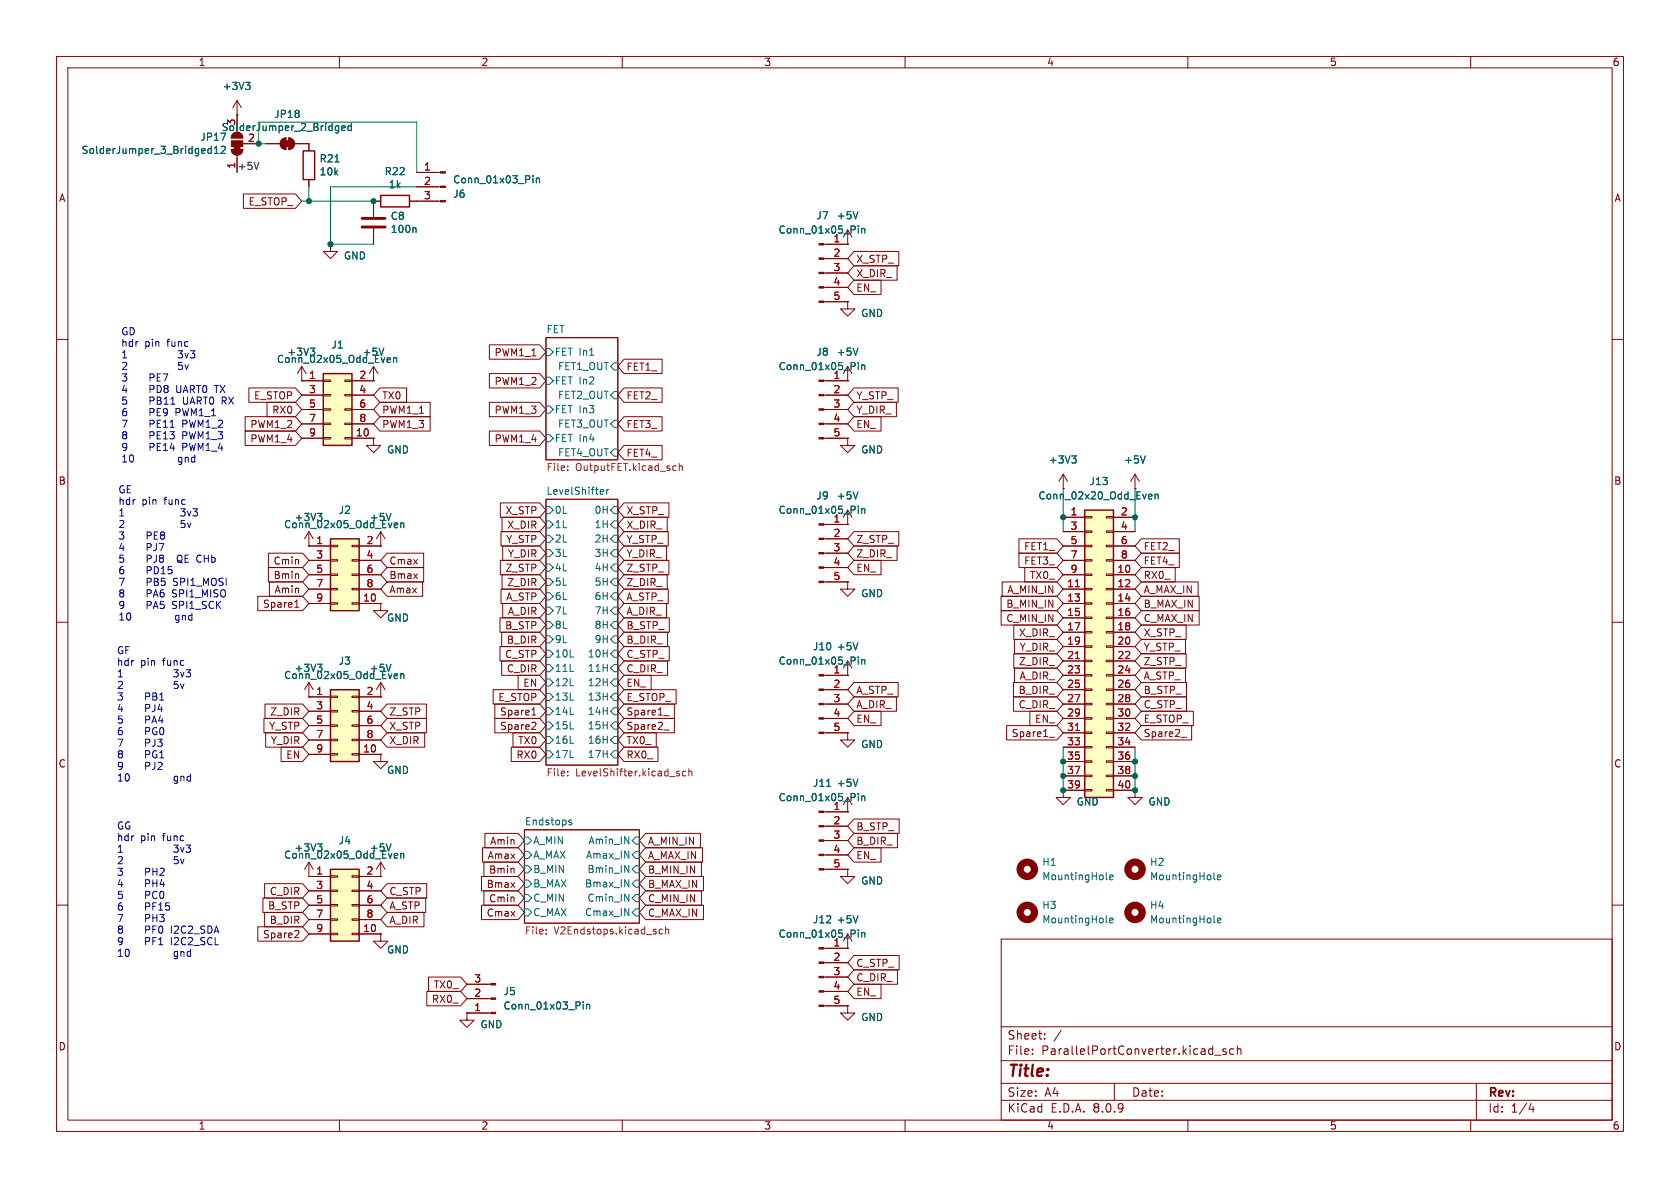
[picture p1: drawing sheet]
<svg xmlns="http://www.w3.org/2000/svg" width="297mm" height="210mm" viewBox="0 0 297 210" stroke-linecap="round" stroke-linejoin="round" font-family="sans-serif">
<defs><g id="words">
<text font-size="2.8" fill="#840000" x="178" y="190.9">Title:</text>
<g font-size="2.1" fill="#840000">
<text x="178" y="184">Sheet:</text>
<text x="178" y="186.7">File:</text>
<text x="184.1" y="186.7">ParallelPortConverter.kicad_sch</text>
<text x="178" y="196.9">KiCad</text>
<text x="178" y="194.1">Size:</text>
<text x="184.7" y="194.1">A4</text>
<text x="185.7" y="196.9">E.D.A.</text>
<text x="193.3" y="196.9">8.0.9</text>
<text x="200" y="194.1">Date:</text>
<text x="263" y="194.3">Rev:</text>
<text x="263" y="196.9">Id:</text>
<text x="267.1" y="196.9">1/4</text>
</g>
<g font-size="1.8" fill="#840000">
<text x="35" y="11.9">1</text>
<text x="85" y="11.9">2</text>
<text x="135" y="11.9">3</text>
<text x="185" y="11.9">4</text>
<text x="235" y="11.9">5</text>
<text x="285" y="11.9">6</text>
<text x="10.3" y="35.9">A</text>
<text x="285.3" y="35.9">A</text>
<text x="43.8" y="36.5">E_STOP_</text>
<text x="151.3" y="46.7">X_STP_</text>
<text x="151.3" y="51.8">EN_</text>
<text x="151.3" y="49.2">X_DIR_</text>
<text x="87.3" y="63.2">PWM1_1</text>
<text x="110.6" y="65.7">FET1_</text>
<text x="44.8" y="70.8">E_STOP</text>
<text x="67.5" y="70.8">TX0</text>
<text x="87.3" y="68.3">PWM1_2</text>
<text x="110.6" y="70.8">FET2_</text>
<text x="151.3" y="70.8">Y_STP_</text>
<text x="44.1" y="75.9">PWM1_2</text>
<text x="48" y="73.3">RX0</text>
<text x="67.5" y="73.3">PWM1_1</text>
<text x="67.5" y="75.9">PWM1_3</text>
<text x="87.3" y="73.3">PWM1_3</text>
<text x="110.6" y="75.9">FET3_</text>
<text x="151.3" y="75.9">EN_</text>
<text x="151.3" y="73.3">Y_DIR_</text>
<text x="44.1" y="78.4">PWM1_4</text>
<text x="87.3" y="78.4">PWM1_4</text>
<text x="110.6" y="81">FET4_</text>
<text x="10.3" y="85.9">B</text>
<text x="285.3" y="85.9">B</text>
<text x="89.3" y="91.1">X_STP</text>
<text x="89.6" y="93.7">X_DIR</text>
<text x="110.6" y="93.7">X_DIR_</text>
<text x="110.6" y="91.1">X_STP_</text>
<text x="48.3" y="100">Cmin</text>
<text x="68.7" y="100">Cmax</text>
<text x="89.3" y="101.3">Z_STP</text>
<text x="89.4" y="96.2">Y_STP</text>
<text x="89.7" y="98.7">Y_DIR</text>
<text x="110.6" y="101.3">Z_STP_</text>
<text x="110.6" y="96.2">Y_STP_</text>
<text x="110.6" y="98.7">Y_DIR_</text>
<text x="151.3" y="98.7">Z_DIR_</text>
<text x="151.3" y="101.3">EN_</text>
<text x="151.3" y="96.2">Z_STP_</text>
<text x="180.9" y="97.5">FET1_</text>
<text x="180.9" y="100">FET3_</text>
<text x="202.1" y="97.5">FET2_</text>
<text x="202.1" y="100">FET4_</text>
<text x="46.4" y="107.6">Spare1</text>
<text x="48.3" y="102.6">Bmin</text>
<text x="48.4" y="105.1">Amin</text>
<text x="68.7" y="102.6">Bmax</text>
<text x="68.7" y="105.1">Amax</text>
<text x="89.4" y="106.4">A_STP</text>
<text x="89.6" y="103.8">Z_DIR</text>
<text x="110.6" y="103.8">Z_DIR_</text>
<text x="110.6" y="106.4">A_STP_</text>
<text x="177.8" y="107.6">B_MIN_IN</text>
<text x="178" y="105.1">A_MIN_IN</text>
<text x="182" y="102.6">TX0_</text>
<text x="202.1" y="102.6">RX0_</text>
<text x="202.1" y="107.6">B_MAX_IN</text>
<text x="202.1" y="105.1">A_MAX_IN</text>
<text x="89.2" y="111.4">B_STP</text>
<text x="89.5" y="114">B_DIR</text>
<text x="89.7" y="108.9">A_DIR</text>
<text x="110.6" y="108.9">A_DIR_</text>
<text x="110.6" y="114">B_DIR_</text>
<text x="110.6" y="111.4">B_STP_</text>
<text x="177.8" y="110.2">C_MIN_IN</text>
<text x="180" y="112.7">X_DIR_</text>
<text x="202.1" y="112.7">X_STP_</text>
<text x="202.1" y="110.2">C_MAX_IN</text>
<text x="89.2" y="116.5">C_STP</text>
<text x="89.5" y="119.1">C_DIR</text>
<text x="110.6" y="119.1">C_DIR_</text>
<text x="110.6" y="116.5">C_STP_</text>
<text x="180" y="117.8">Z_DIR_</text>
<text x="180.2" y="115.3">Y_DIR_</text>
<text x="202.1" y="117.8">Z_STP_</text>
<text x="202.1" y="115.3">Y_STP_</text>
<text x="88" y="124.1">E_STOP</text>
<text x="92.4" y="121.6">EN</text>
<text x="110.6" y="124.1">E_STOP_</text>
<text x="110.6" y="121.6">EN_</text>
<text x="151.3" y="125.4">A_DIR_</text>
<text x="151.3" y="122.9">A_STP_</text>
<text x="180" y="125.4">C_DIR_</text>
<text x="180" y="122.9">B_DIR_</text>
<text x="180.2" y="120.3">A_DIR_</text>
<text x="202.1" y="125.4">C_STP_</text>
<text x="202.1" y="120.3">A_STP_</text>
<text x="202.1" y="122.9">B_STP_</text>
<text x="47.5" y="129.2">Y_STP</text>
<text x="47.7" y="126.7">Z_DIR</text>
<text x="47.8" y="131.8">Y_DIR</text>
<text x="68.7" y="129.2">X_STP</text>
<text x="68.7" y="131.8">X_DIR</text>
<text x="68.7" y="126.7">Z_STP</text>
<text x="88.3" y="129.2">Spare2</text>
<text x="88.3" y="126.7">Spare1</text>
<text x="91.5" y="131.8">TX0</text>
<text x="110.6" y="129.2">Spare2_</text>
<text x="110.6" y="126.7">Spare1_</text>
<text x="110.6" y="131.8">TX0_</text>
<text x="151.3" y="128">EN_</text>
<text x="178.8" y="130.5">Spare1_</text>
<text x="182.9" y="128">EN_</text>
<text x="202.1" y="130.5">Spare2_</text>
<text x="202.1" y="128">E_STOP_</text>
<text x="10.3" y="135.9">C</text>
<text x="50.5" y="134.3">EN</text>
<text x="91.2" y="134.3">RX0</text>
<text x="110.6" y="134.3">RX0_</text>
<text x="285.3" y="135.9">C</text>
<text x="86.5" y="149.5">Amin</text>
<text x="114.5" y="149.5">A_MIN_IN</text>
<text x="151.3" y="147">B_STP_</text>
<text x="151.3" y="149.5">B_DIR_</text>
<text x="86.1" y="152.1">Amax</text>
<text x="86.4" y="154.6">Bmin</text>
<text x="114.5" y="154.6">B_MIN_IN</text>
<text x="114.5" y="152.1">A_MAX_IN</text>
<text x="151.3" y="152.1">EN_</text>
<text x="47.3" y="161">B_STP</text>
<text x="47.6" y="158.4">C_DIR</text>
<text x="68.7" y="161">A_STP</text>
<text x="68.7" y="158.4">C_STP</text>
<text x="85.9" y="157.2">Bmax</text>
<text x="86.4" y="159.7">Cmin</text>
<text x="114.5" y="159.7">C_MIN_IN</text>
<text x="114.5" y="157.2">B_MAX_IN</text>
<text x="46.4" y="166.1">Spare2</text>
<text x="47.6" y="163.5">B_DIR</text>
<text x="68.7" y="163.5">A_DIR</text>
<text x="85.9" y="162.2">Cmax</text>
<text x="114.5" y="162.2">C_MAX_IN</text>
<text x="151.3" y="171.1">C_STP_</text>
<text x="151.3" y="173.7">C_DIR_</text>
<text x="76.3" y="177.5">RX0_</text>
<text x="76.6" y="174.9">TX0_</text>
<text x="151.3" y="176.2">EN_</text>
<text x="10.3" y="185.9">D</text>
<text x="285.3" y="185.9">D</text>
<text x="35" y="199.9">1</text>
<text x="85" y="199.9">2</text>
<text x="135" y="199.9">3</text>
<text x="185" y="199.9">4</text>
<text x="235" y="199.9">5</text>
<text x="285" y="199.9">6</text>
</g>
<g font-size="1.8" fill="#006464">
<text x="39.3" y="16.1">+3V3</text>
<text x="39.1" y="23.4">SolderJumper_2_Bridged</text>
<text x="41.7" y="22.3" transform="rotate(-90 41.7 22.3)">3</text>
<text x="48.4" y="21.1">JP18</text>
<text x="14.3" y="27.4">SolderJumper_3_Bridged12</text>
<text x="35.3" y="25.1">JP17</text>
<text x="56.4" y="28.9">R21</text>
<text x="56.4" y="31.2">10k</text>
<text x="67.9" y="31.2">R22</text>
<text x="68.6" y="33.5">1k</text>
<text x="80" y="35.2">J6</text>
<text x="80" y="32.6">Conn_01x03_Pin</text>
<text x="69" y="39.1">C8</text>
<text x="69" y="41.4">100n</text>
<text x="137.5" y="41.5">Conn_01x05_Pin</text>
<text x="144.2" y="39">J7</text>
<text x="147.8" y="39">+5V</text>
<text x="60.7" y="46.1">GND</text>
<text x="96.5" y="59">FET</text>
<text x="152.1" y="56.2">GND</text>
<text x="48.9" y="64.4">Conn_02x05_Odd_Even</text>
<text x="50.7" y="63.1">+3V3</text>
<text x="58.5" y="61.8">J1</text>
<text x="64" y="63.1">+5V</text>
<text x="98" y="63.1">FET In1</text>
<text x="98.5" y="65.6">FET1_OUT</text>
<text x="137.5" y="65.6">Conn_01x05_Pin</text>
<text x="144.2" y="63.1">J8</text>
<text x="147.8" y="63.1">+5V</text>
<text x="98" y="68.2">FET In2</text>
<text x="98.5" y="70.7">FET2_OUT</text>
<text x="98" y="73.3">FET In3</text>
<text x="98.5" y="75.8">FET3_OUT</text>
<text x="68.3" y="80.4">GND</text>
<text x="98" y="78.3">FET In4</text>
<text x="98.5" y="80.9">FET4_OUT</text>
<text x="152.1" y="80.4">GND</text>
<text x="185.3" y="82.1">+3V3</text>
<text x="198.6" y="82.1">+5V</text>
<text x="96.5" y="87.6">LevelShifter</text>
<text x="144.2" y="88.5">J9</text>
<text x="147.8" y="88.5">+5V</text>
<text x="183.5" y="88.5">Conn_02x20_Odd_Even</text>
<text x="192.5" y="86">J13</text>
<text x="50.1" y="93.6">Conn_02x05_Odd_Even</text>
<text x="52" y="92.3">+3V3</text>
<text x="59.8" y="91">J2</text>
<text x="65.3" y="92.3">+5V</text>
<text x="98" y="91">0L</text>
<text x="98" y="93.6">1L</text>
<text x="105" y="93.6">1H</text>
<text x="105" y="91">0H</text>
<text x="137.5" y="91">Conn_01x05_Pin</text>
<text x="98" y="98.7">3L</text>
<text x="98" y="96.1">2L</text>
<text x="98" y="101.2">4L</text>
<text x="105" y="98.7">3H</text>
<text x="105" y="96.1">2H</text>
<text x="105" y="101.2">4H</text>
<text x="98" y="106.3">6L</text>
<text x="98" y="103.7">5L</text>
<text x="105" y="106.3">6H</text>
<text x="105" y="103.7">5H</text>
<text x="152.1" y="105.8">GND</text>
<text x="68.3" y="110.1">GND</text>
<text x="98" y="108.8">7L</text>
<text x="98" y="111.4">8L</text>
<text x="98" y="113.9">9L</text>
<text x="105" y="108.8">7H</text>
<text x="105" y="113.9">9H</text>
<text x="105" y="111.4">8H</text>
<text x="52" y="119">+3V3</text>
<text x="59.8" y="117.7">J3</text>
<text x="65.3" y="119">+5V</text>
<text x="98" y="119">11L</text>
<text x="98" y="116.4">10L</text>
<text x="103.8" y="116.4">10H</text>
<text x="103.8" y="119">11H</text>
<text x="137.5" y="117.7">Conn_01x05_Pin</text>
<text x="143.6" y="115.2">J10</text>
<text x="147.8" y="115.2">+5V</text>
<text x="50.1" y="120.2">Conn_02x05_Odd_Even</text>
<text x="98" y="124.1">13L</text>
<text x="98" y="121.5">12L</text>
<text x="103.8" y="124.1">13H</text>
<text x="103.8" y="121.5">12H</text>
<text x="98" y="126.6">14L</text>
<text x="98" y="129.1">15L</text>
<text x="98" y="131.7">16L</text>
<text x="103.8" y="126.6">14H</text>
<text x="103.8" y="129.1">15H</text>
<text x="103.8" y="131.7">16H</text>
<text x="68.3" y="137">GND</text>
<text x="98" y="134.2">17L</text>
<text x="103.8" y="134.2">17H</text>
<text x="152.1" y="132.4">GND</text>
<text x="137.5" y="141.8">Conn_01x05_Pin</text>
<text x="143.6" y="139.3">J11</text>
<text x="147.8" y="139.3">+5V</text>
<text x="190.2" y="142.6">GND</text>
<text x="202.9" y="142.6">GND</text>
<text x="59.8" y="149.5">J4</text>
<text x="92.7" y="146">Endstops</text>
<text x="94.2" y="149.5">A_MIN</text>
<text x="103.9" y="149.5">Amin_IN</text>
<text x="50.1" y="152">Conn_02x05_Odd_Even</text>
<text x="52" y="150.7">+3V3</text>
<text x="65.3" y="150.7">+5V</text>
<text x="94.2" y="154.5">B_MIN</text>
<text x="94.2" y="152">A_MAX</text>
<text x="103.5" y="152">Amax_IN</text>
<text x="103.7" y="154.5">Bmin_IN</text>
<text x="184.2" y="153.3">H1</text>
<text x="184.2" y="155.8">MountingHole</text>
<text x="203.2" y="153.3">H2</text>
<text x="203.2" y="155.8">MountingHole</text>
<text x="94.2" y="157.1">B_MAX</text>
<text x="94.2" y="159.6">C_MIN</text>
<text x="103.3" y="157.1">Bmax_IN</text>
<text x="103.7" y="159.6">Cmin_IN</text>
<text x="152.1" y="156.6">GND</text>
<text x="184.2" y="160.9">H3</text>
<text x="203.2" y="160.9">H4</text>
<text x="94.2" y="162.2">C_MAX</text>
<text x="103.3" y="162.2">Cmax_IN</text>
<text x="137.5" y="166">Conn_01x05_Pin</text>
<text x="143.6" y="163.4">J12</text>
<text x="147.8" y="163.4">+5V</text>
<text x="184.2" y="163.4">MountingHole</text>
<text x="203.2" y="163.4">MountingHole</text>
<text x="68.3" y="168.8">GND</text>
<text x="88.9" y="176.1">J5</text>
<text x="88.9" y="178.7">Conn_01x03_Pin</text>
<text x="84.8" y="182">GND</text>
<text x="152.1" y="180.7">GND</text>
</g>
<g font-size="1.8" fill="#a90000">
<text x="41.7" y="29.9" transform="rotate(-90 41.7 29.9)">1</text>
<text x="43.7" y="25.1">2</text>
<text x="74.9" y="30.2">1</text>
<text x="74.9" y="32.8">2</text>
<text x="74.9" y="35.3">3</text>
<text x="147.2" y="42.9">1</text>
<text x="147.2" y="45.5">2</text>
<text x="147.2" y="48">3</text>
<text x="147.2" y="50.5">4</text>
<text x="147.2" y="53.1">5</text>
<text x="54.5" y="67.1">1</text>
<text x="54.5" y="69.6">3</text>
<text x="63.4" y="67.1">2</text>
<text x="63.4" y="69.6">4</text>
<text x="147.2" y="67.1">1</text>
<text x="147.2" y="69.6">2</text>
<text x="54.5" y="72.1">5</text>
<text x="54.5" y="74.7">7</text>
<text x="54.5" y="77.2">9</text>
<text x="62.8" y="77.2">10</text>
<text x="63.4" y="72.1">6</text>
<text x="63.4" y="74.7">8</text>
<text x="147.2" y="72.1">3</text>
<text x="147.2" y="74.7">4</text>
<text x="147.2" y="77.2">5</text>
<text x="147.2" y="92.5">1</text>
<text x="147.2" y="95">2</text>
<text x="189.2" y="91.2">1</text>
<text x="189.2" y="93.7">3</text>
<text x="198" y="91.2">2</text>
<text x="198" y="93.7">4</text>
<text x="55.8" y="96.3">1</text>
<text x="55.8" y="98.8">3</text>
<text x="55.8" y="101.3">5</text>
<text x="64.7" y="96.3">2</text>
<text x="64.7" y="98.8">4</text>
<text x="64.7" y="101.3">6</text>
<text x="147.2" y="97.5">3</text>
<text x="147.2" y="100.1">4</text>
<text x="189.2" y="96.3">5</text>
<text x="189.2" y="98.8">7</text>
<text x="189.2" y="101.3">9</text>
<text x="197.4" y="101.3">10</text>
<text x="198" y="96.3">6</text>
<text x="198" y="98.8">8</text>
<text x="55.8" y="103.9">7</text>
<text x="55.8" y="106.4">9</text>
<text x="64.1" y="106.4">10</text>
<text x="64.7" y="103.9">8</text>
<text x="147.2" y="102.6">5</text>
<text x="188.6" y="103.9">11</text>
<text x="188.6" y="106.4">13</text>
<text x="197.4" y="103.9">12</text>
<text x="197.4" y="106.4">14</text>
<text x="188.6" y="109">15</text>
<text x="188.6" y="111.5">17</text>
<text x="197.4" y="109">16</text>
<text x="197.4" y="111.5">18</text>
<text x="147.2" y="119.1">1</text>
<text x="188.6" y="114">19</text>
<text x="188.6" y="116.6">21</text>
<text x="188.6" y="119.1">23</text>
<text x="197.4" y="114">20</text>
<text x="197.4" y="116.6">22</text>
<text x="197.4" y="119.1">24</text>
<text x="55.8" y="122.9">1</text>
<text x="55.8" y="125.5">3</text>
<text x="64.7" y="122.9">2</text>
<text x="64.7" y="125.5">4</text>
<text x="147.2" y="121.7">2</text>
<text x="147.2" y="124.2">3</text>
<text x="188.6" y="121.7">25</text>
<text x="188.6" y="124.2">27</text>
<text x="197.4" y="121.7">26</text>
<text x="197.4" y="124.2">28</text>
<text x="55.8" y="128">5</text>
<text x="55.8" y="130.6">7</text>
<text x="64.7" y="128">6</text>
<text x="64.7" y="130.6">8</text>
<text x="147.2" y="126.7">4</text>
<text x="147.2" y="129.3">5</text>
<text x="188.6" y="126.7">29</text>
<text x="188.6" y="129.3">31</text>
<text x="188.6" y="131.8">33</text>
<text x="197.4" y="126.7">30</text>
<text x="197.4" y="129.3">32</text>
<text x="197.4" y="131.8">34</text>
<text x="55.8" y="133.1">9</text>
<text x="64.1" y="133.1">10</text>
<text x="188.6" y="134.4">35</text>
<text x="188.6" y="136.9">37</text>
<text x="197.4" y="134.4">36</text>
<text x="197.4" y="136.9">38</text>
<text x="147.2" y="143.3">1</text>
<text x="188.6" y="139.4">39</text>
<text x="197.4" y="139.4">40</text>
<text x="147.2" y="145.8">2</text>
<text x="147.2" y="148.3">3</text>
<text x="55.8" y="154.7">1</text>
<text x="64.7" y="154.7">2</text>
<text x="147.2" y="150.9">4</text>
<text x="147.2" y="153.4">5</text>
<text x="55.8" y="157.2">3</text>
<text x="55.8" y="159.8">5</text>
<text x="64.7" y="157.2">4</text>
<text x="64.7" y="159.8">6</text>
<text x="55.8" y="162.3">7</text>
<text x="55.8" y="164.8">9</text>
<text x="64.1" y="164.8">10</text>
<text x="64.7" y="162.3">8</text>
<text x="147.2" y="167.4">1</text>
<text x="83.7" y="173.7">3</text>
<text x="147.2" y="169.9">2</text>
<text x="147.2" y="172.5">3</text>
<text x="83.7" y="178.8">1</text>
<text x="83.7" y="176.3">2</text>
<text x="147.2" y="175">4</text>
<text x="147.2" y="177.5">5</text>
</g>
<text font-size="1.8" fill="#0f0f0f" x="41.9" y="30.1">+5V</text>
<g font-size="1.8" fill="#0000c2">
<text x="21.3" y="59.5">GD</text>
<text x="21.3" y="61.5">hdr</text>
<text x="21.3" y="63.6">1</text>
<text x="21.3" y="65.6">2</text>
<text x="25.6" y="61.5">pin</text>
<text x="29.7" y="61.5">func</text>
<text x="21.3" y="67.7">3</text>
<text x="21.3" y="69.7">4</text>
<text x="21.3" y="71.7">5</text>
<text x="23.7" y="67.7">PE7</text>
<text x="23.7" y="69.7">PD8</text>
<text x="23.7" y="71.7">PB11</text>
<text x="33.4" y="69.7">UART0</text>
<text x="34.6" y="71.7">UART0</text>
<text x="21.3" y="73.8">6</text>
<text x="21.3" y="75.8">7</text>
<text x="21.3" y="77.9">8</text>
<text x="23.7" y="73.8">PE9</text>
<text x="23.7" y="75.8">PE11</text>
<text x="23.7" y="77.9">PE13</text>
<text x="33.3" y="73.8">PWM1_1</text>
<text x="34.5" y="75.8">PWM1_2</text>
<text x="34.5" y="77.9">PWM1_3</text>
<text x="21.3" y="79.9">9</text>
<text x="21.3" y="82">10</text>
<text x="23.7" y="79.9">PE14</text>
<text x="34.5" y="79.9">PWM1_4</text>
<text x="20.8" y="87.4">GE</text>
<text x="20.8" y="89.5">hdr</text>
<text x="25.1" y="89.5">pin</text>
<text x="29.2" y="89.5">func</text>
<text x="20.8" y="91.5">1</text>
<text x="20.8" y="93.5">2</text>
<text x="20.8" y="95.6">3</text>
<text x="23.2" y="95.6">PE8</text>
<text x="34.2" y="91.5">3v3</text>
<text x="20.8" y="97.6">4</text>
<text x="20.8" y="99.7">5</text>
<text x="20.8" y="101.7">6</text>
<text x="23.2" y="97.6">PJ7</text>
<text x="23.2" y="99.7">PJ8</text>
<text x="23.2" y="101.7">PD15</text>
<text x="33.8" y="99.7">QE CHb</text>
<text x="20.8" y="103.8">7</text>
<text x="20.8" y="105.8">8</text>
<text x="20.8" y="107.9">9</text>
<text x="23.2" y="103.8">PB5</text>
<text x="23.2" y="105.8">PA6</text>
<text x="23.2" y="107.9">PA5</text>
<text x="32.7" y="105.8">SPI1_MISO</text>
<text x="32.7" y="107.9">SPI1_SCK</text>
<text x="32.9" y="103.8">SPI1_MOSI</text>
<text x="20.8" y="109.9">10</text>
<text x="20.6" y="115.9">GF</text>
<text x="20.6" y="117.9">hdr</text>
<text x="20.6" y="119.9">1</text>
<text x="24.8" y="117.9">pin</text>
<text x="28.9" y="117.9">func</text>
<text x="20.6" y="122">2</text>
<text x="20.6" y="124">3</text>
<text x="23" y="124">PB1</text>
<text x="20.6" y="126.1">4</text>
<text x="20.6" y="128.1">5</text>
<text x="20.6" y="130.2">6</text>
<text x="23" y="126.1">PJ4</text>
<text x="23" y="128.1">PA4</text>
<text x="23" y="130.2">PG0</text>
<text x="20.6" y="132.2">7</text>
<text x="20.6" y="134.3">8</text>
<text x="20.6" y="136.3">9</text>
<text x="23" y="132.2">PJ3</text>
<text x="23" y="134.3">PG1</text>
<text x="23" y="136.3">PJ2</text>
<text x="20.6" y="138.4">10</text>
<text x="20.6" y="146.8">GG</text>
<text x="20.6" y="148.9">hdr</text>
<text x="24.8" y="148.9">pin</text>
<text x="28.9" y="148.9">func</text>
<text x="20.6" y="150.9">1</text>
<text x="20.6" y="153">2</text>
<text x="20.6" y="155">3</text>
<text x="23" y="155">PH2</text>
<text x="20.6" y="157.1">4</text>
<text x="20.6" y="159.1">5</text>
<text x="20.6" y="161.2">6</text>
<text x="23" y="157.1">PH4</text>
<text x="23" y="159.1">PC0</text>
<text x="23" y="161.2">PF15</text>
<text x="20.6" y="163.2">7</text>
<text x="20.6" y="165.2">8</text>
<text x="20.6" y="167.3">9</text>
<text x="23" y="163.2">PH3</text>
<text x="23" y="165.2">PF0</text>
<text x="23" y="167.3">PF1</text>
<text x="32.5" y="165.2">I2C2_SDA</text>
<text x="32.5" y="167.3">I2C2_SCL</text>
<text x="20.6" y="169.3">10</text>
</g>
<g font-size="1.8" fill="#725600">
<text x="96.5" y="83.6">File:</text>
<text x="101.7" y="83.6">OutputFET.kicad_sch</text>
<text x="96.5" y="137.6">File:</text>
<text x="101.7" y="137.6">LevelShifter.kicad_sch</text>
<text x="92.7" y="165.5">File:</text>
<text x="97.9" y="165.5">V2Endstops.kicad_sch</text>
</g>
</g></defs>
<g fill="none" stroke="#840000" stroke-width=".18">
<path d="M10 10h277v190h-277zM12 12h273v186h-273zM60 10v2M110 10v2M160 10v2M210 10v2M260 10v2M54.6 25.4v1.3M54.6 31.8v1.2M96.5 59.7h12.7v21.6h-12.7zM10 60h2M53.3 67.3h.1"/>
<path d="M53.3 64.8l-.7 1.2M53.3 64.8v2.5M53.3 64.8l.8 1.2M66 77.5v1.2h1.3l-1.3 1.3-1.2-1.3h1.2M66 77.5h.1M285 60h2M54.6 96.5h.1M54.6 94v2.5M54.6 94l-.8 1.3M54.6 94l.8 1.3M67.3 96.5h.1M67.3 94l-.8 1.3"/>
<path d="M67.3 94v2.5M67.3 94l.8 1.3M96.5 88.3h12.7v47h-12.7zM188 86.4h.1M188 83.8l-.8 1.3M188 83.8v2.6M188 83.8l.7 1.3M200.7 86.4h.1M200.7 83.8l-.8 1.3M200.7 83.8v2.6M200.7 83.8l.7 1.3M10 110h2"/>
<path d="M67.3 106.7v1.3h1.3l-1.3 1.2-1.3-1.2h1.3M67.3 106.7h.1M145.6 119.4h4.3M149.9 119.4h.1M149.9 102.9v1.2h1.2l-1.2 1.3-1.3-1.3h1.3M149.9 102.9h.1M149.9 116.8v2.6M285 110h2M54.6 123.2h.1M54.6 120.7v2.5M54.6 120.7l-.8 1.2M54.6 120.7l.8 1.2"/>
<path d="M67.3 123.2h.1M67.3 120.7v2.5M67.3 120.7l-.8 1.2M67.3 120.7l.8 1.2M145.6 129.5h4.3M145.6 127h4.3M145.6 124.5h4.3M145.6 121.9h4.3M149.9 129.5v1.3h1.2l-1.2 1.3-1.3-1.3h1.3M149.9 129.5h.1M92.7 146.7h20.3v16.5h-20.3zM10 160h2"/>
<path d="M177 166h108v32h-108zM285 160h2M60 198v2M110 198v2M160 198v2M177 194.5h108M177 191.5h108M177 187.5h108M177 181.5h108M182.5 186.3v.1M182.5 185.5v.1M184.7 183.6v.1"/>
<path d="M184.7 182.8v.1M187.6 182.1l-1.3 2M197 191.5v3M210 198v2M214.7 186.5h1.2M216.7 185.5l-.3-.1-.2 .2v.2l.5 .2v.3h-.5M218.1 185.5l-.4-.1-.3 .3v.4l.1 .2h.6M218.7 185.5l.3-.1 .3 .1 .1 .9M218.7 184.9v1.5M260 198v2M261 191.5v6.5M270.7 195l-.4 1.1h.9"/>
<path d="M271 195.6v1"/>
</g>
<g fill="none" stroke="#006464" stroke-width=".18">
<path d="M59.2 28.6h.7M54.9 61.5h.7l-.4 .5M55.4 62l.2 .3v.3M96.5 71.8h.7l.6 .6-.6 .6h-.7zM96.5 76.8h.7l.6 .7-.6 .6h-.7zM96.5 61.6h.7l.6 .6-.6 .7h-.7zM96.5 66.7h.7l.6 .6-.6 .6h-.7zM107.9 64.8l.7-.7h.6v1.3h-.6zM107.9 69.9l.7-.7h.6v1.3h-.6zM108.6 79.4h.6v1.2h-.6l-.7-.6zM108.6 74.3h.6v1.3h-.6l-.7-.7zM56.1 90.7h.8l-.4 .5"/>
<path d="M56.7 91.2l.2 .3v.3M69.1 90.7l-.4 1.3M96.5 97.2h.7l.6 .6-.6 .6h-.7zM96.5 94.6h.7l.6 .7-.6 .6h-.7zM96.5 89.5h.7l.6 .7-.6 .6h-.7zM96.5 92.1h.7l.6 .6-.6 .6h-.7zM96.5 99.7h.7l.6 .6-.6 .7h-.7zM106.3 86.5l.4 .1v.2l-.6 .2M106.7 87.3l-.4 .1M107.3 86.5v.9M107.6 86.5l-.3 .3M107.9 92.7l.7-.6h.6v1.2h-.6z"/>
<path d="M108.6 97.2h.6v1.2h-.6l-.7-.6zM108.6 94.6h.6v1.3h-.6l-.7-.6zM108.6 89.5h.6v1.3h-.6l-.7-.6zM108.6 99.7h.6v1.3h-.6l-.7-.7zM189.5 80.6h.8l-.5 .5M190 81.1l.3 .2v.3l-.3 .3M202.5 80.6l-.4 1.3M56.1 117.4h.8l-.4 .5M56.7 117.9l.2 .2v.3M69.1 117.4l-.4 1.3M96.5 107.3h.7l.6 .7-.6 .6h-.7zM96.5 104.8h.7l.6 .6-.6 .6h-.7z"/>
<path d="M96.5 117.5h.7l.6 .6-.6 .6h-.7zM96.5 114.9h.7l.6 .7-.6 .6h-.7zM96.5 102.2h.7l.6 .7-.6 .6h-.7zM96.5 109.9h.7l.6 .6-.6 .6h-.7zM96.5 112.4h.7l.6 .6-.6 .7h-.7zM107.9 115.6l.7-.7h.6v1.3h-.6zM107.9 105.4l.7-.6h.6v1.2h-.6zM108.6 117.5h.6v1.2h-.6l-.7-.6zM108.6 107.3h.6v1.3h-.6l-.7-.6zM108.6 102.2h.6v1.3h-.6l-.7-.6zM108.6 112.4h.6v1.3h-.6l-.7-.7zM108.6 109.9h.6v1.2h-.6l-.7-.6z"/>
<path d="M151.7 113.6l-.4 1.3M151.7 116.1v.2M151.7 116.6v.8M152.3 116.6v.8M152.3 116.7l.2-.1h.3l.1 .8M96.5 122.6h.7l.6 .6-.6 .6h-.7zM96.5 120h.7l.6 .7-.6 .6h-.7zM96.5 125.1h.7l.6 .6-.6 .7h-.7zM96.5 127.6h.7l.6 .7-.6 .6h-.7zM96.5 132.7h.7l.6 .7-.6 .6h-.7zM96.5 130.2h.7l.6 .6-.6 .6h-.7zM107.9 123.2l.7-.6h.6v1.2h-.6z"/>
<path d="M107.9 133.4l.7-.7h.6v1.3h-.6zM108.6 120h.6v1.3h-.6l-.7-.6zM108.6 125.1h.6v1.3h-.6l-.7-.7zM108.6 127.6h.6v1.3h-.6l-.7-.6zM108.6 130.2h.6v1.2h-.6l-.7-.6zM92.7 153h.6l.7 .7-.7 .6h-.6zM92.7 150.5h.6l.7 .6-.7 .7h-.6zM92.7 148h.6l.7 .6-.7 .6h-.6zM92.7 155.6h.6l.7 .6-.7 .6h-.6zM92.7 158.1h.6l.7 .7-.7 .6h-.6zM100.6 145.3l.4 .1 .1 .2-.2 .2-.3-.1M100.6 145h.4"/>
<path d="M110.4 155.5l.8 1.3v-1.3M110.4 153l.8 1.2v-1.2M110.4 158.1l.8 1.2v-1.2M111.8 156.2l.6-.6h.6v1.2h-.6zM111.8 158.8l.6-.7h.6v1.3h-.6zM112.4 148h.6v1.2h-.6l-.6-.6zM112.4 150.5h.6v1.3h-.6l-.6-.7zM112.4 153h.6v1.3h-.6l-.6-.6zM214.6 155.3l.2 .2M215.2 155.1l.6-.1v-.3h-.4l-.2 .2 .1 .6h.5M92.7 160.7h.6l.7 .6-.7 .6h-.6zM112.4 160.7h.6v1.2h-.6l-.6-.6z"/>
<path d="M195.6 163l.2 .1M196.2 162.7l.6-.1-.1-.2-.3-.1-.2 .2v.6h.5"/>
</g>
<g fill="none" stroke="#725600" stroke-width=".18">
<path d="M100.4 83.1v.1M100.4 82.4v.1M119.2 82.3l.3 .1M119.5 83.1l-.3 .1M120.1 82.5l.2-.2 .3 .1v.8M120.1 81.9v1.3M100.4 136.4v.1M100.4 137v.2M119.8 136.7l.3 .1v.2l-.1 .2h-.3M119.8 136.3l.3 .1M121.2 136.4l-.3-.1-.3 .3 .2 .5h.4M121.8 136.4l.2-.1 .3 .1v.8"/>
<path d="M121.8 135.9v1.3M96.6 165v.1M96.6 164.3v.1M117.1 164.3h-.3l-.3 .2 .1 .5h.5M117.7 164.4l.1-.1h.3l.1 .8M117.7 163.8v1.3"/>
</g>
<g fill="none" stroke="#840000" stroke-width="1.3">
<circle cx="200.7" cy="153.7" r="1.27"/>
<circle cx="181.6" cy="161.3" r="1.27"/>
</g>
<g fill="#840000" stroke="#840000" stroke-width=".18">
<path d="M144.8 129.4h.8v.3h-.8z"/>
<path d="M144.8 126.9h.8v.2h-.8z"/>
<path d="M144.8 124.3h.8v.3h-.8z"/>
<path d="M144.8 121.8h.8v.2h-.8z"/>
<path d="M144.8 119.3h.8v.2h-.8z"/>
</g>
<path d="M53.6 26.7h2v5.1h-2z" fill="none" stroke="#840000" stroke-width=".25"/>
<path d="M58.4 121.9h5.1v12.7h-5.1z" fill="#ffffc2"/>
<g fill="none" stroke="#840000" stroke-width=".18">
<path d="M47 25.4h2.5M49.8 24.7l.7-.3v2a1.02 1.02 0 0 1-.9-.6 1.02 1.02 0 0 1 .2-1.1zM51.1 24.4a1.02 1.02 0 0 1 1 1 1.02 1.02 0 0 1-1 1zM52.1 25.4h2.5M66 35.6h1.3M72.4 35.6h1.3M54.6 123.2h3.8M54.6 133.4h3.8M54.6 125.7h3.8M54.6 128.3h3.8M54.6 130.8h3.8M58.4 133.2h1.3v.3h-1.3z"/>
<path d="M58.4 130.7h1.3v.2h-1.3zM58.4 128.1h1.3v.3h-1.3zM58.4 125.6h1.3v.3h-1.3zM58.4 123.1h1.3v.2h-1.3zM62.2 133.2h1.3v.3h-1.3zM62.2 130.7h1.3v.2h-1.3zM62.2 128.1h1.3v.3h-1.3zM62.2 125.6h1.3v.3h-1.3zM62.2 123.1h1.3v.2h-1.3zM63.5 123.2h3.8M63.5 133.4h3.8M63.5 125.7h3.8"/>
<path d="M63.5 128.3h3.8M63.5 130.8h3.8"/>
</g>
<path d="M67.3 34.5h5.1v2.1h-5.1zM58.4 121.9h5.1v12.7h-5.1z" fill="none" stroke="#840000" stroke-width=".25"/>
<path d="M59.5 22.2l.4 .1M59.9 22.2v1.1l-.3 .2M59.9 23l-.4 .1M60.4 22.7l.6-.2v-.2l-.4-.1-.2 .2 .1 .6h.5M62.1 22.3l-.4-.1-.2 .3 .1 .5h.5M62.1 21.8v1.3M69.9 119.1l.3 .1 .1 .2-.6 .1M70.2 119.9l-.3 .1M70.8 119.2l.2-.1 .3 .1 .1 .8M70.8 119.1v.9" fill="none" stroke="#006464" stroke-width=".18"/>
<g fill="#840000" stroke="#840000" stroke-width=".18">
<path d="M50.3 24.9h1v1h-1z"/>
<path d="M49.8 24.7l.7-.3v2a1.02 1.02 0 0 1-.9-.6 1.02 1.02 0 0 1 .2-1.1z"/>
<path d="M51.1 24.4a1.02 1.02 0 0 1 1 1 1.02 1.02 0 0 1-1 1z"/>
</g>
<path d="M58.4 95.3h5.1v12.7h-5.1z" fill="#ffffc2"/>
<g fill="none" stroke="#840000" stroke-width=".18">
<path d="M73.7 35.6h4.2M73.7 33h4.2M73.7 30.5h4.2M145.6 53.3h4.3M145.6 50.8h4.3M145.6 48.3h4.3M145.6 45.7h4.3M145.6 43.2h4.3M149.9 43.2h.1M149.9 53.3v1.3h1.2l-1.2 1.3-1.3-1.3h1.3M149.9 53.3h.1M149.9 40.6v2.6"/>
<path d="M145.6 77.5h4.3M145.6 74.9h4.3M145.6 72.4h4.3M145.6 69.9h4.3M145.6 67.3h4.3M149.9 77.5v1.2h1.2l-1.2 1.3-1.3-1.3h1.3M149.9 77.5h.1M149.9 67.3h.1M149.9 64.8v2.5M54.6 96.5h3.8M54.6 99.1h3.8M58.4 98.9h1.3v.3h-1.3z"/>
<path d="M58.4 96.4h1.3v.2h-1.3zM62.2 98.9h1.3v.3h-1.3zM62.2 96.4h1.3v.2h-1.3zM63.5 96.5h3.8M63.5 99.1h3.8M145.6 97.8h4.3M145.6 95.3h4.3M145.6 92.7h4.3M149.9 92.7h.1M149.9 90.2v2.5M54.6 106.7h3.8M54.6 101.6h3.8"/>
<path d="M54.6 104.1h3.8M58.4 106.6h1.3v.2h-1.3zM58.4 104h1.3v.3h-1.3zM58.4 101.5h1.3v.2h-1.3zM62.2 106.6h1.3v.2h-1.3zM62.2 104h1.3v.3h-1.3zM62.2 101.5h1.3v.2h-1.3zM63.5 106.7h3.8M63.5 101.6h3.8M63.5 104.1h3.8M145.6 102.9h4.3M145.6 100.3h4.3"/>
<path d="M188 139.7v1.3h1.2l-1.2 1.2-1.3-1.2h1.3M188 139.7h.1M145.6 153.7h4.3M145.6 151.1h4.3M145.6 148.6h4.3M145.6 146.1h4.3M145.6 143.5h4.3M149.9 153.7v1.2h1.2l-1.2 1.3-1.3-1.3h1.3M149.9 153.7h.1M149.9 143.5h.1M149.9 141v2.5"/>
</g>
<path d="M58.4 95.3h5.1v12.7h-5.1z" fill="none" stroke="#840000" stroke-width=".25"/>
<g fill="none" stroke="#006464" stroke-width=".18">
<path d="M94.2 31.1v.1M94.2 31.5v.8M94.8 31.5v.8M94.8 31.6l.2-.1h.3l.1 .8M151.7 37.4l-.4 1.3M151.7 39.9v.2M151.7 40.4v.8M152.3 40.4v.8M152.3 40.5l.2-.1h.3l.1 .8M151.7 61.5l-.4 1.3M151.7 64.1v.1M151.7 64.5v.8"/>
<path d="M152.3 64.5v.8M152.3 64.6l.2-.1 .3 .1 .1 .7M69.9 92.4l.3 .1 .1 .2-.6 .2M70.2 93.2l-.3 .1M70.8 92.6l.2-.2 .3 .1 .1 .8M70.8 92.4v.9M151.7 86.9l-.4 1.3M151.7 89.5v.1M151.7 89.9v.8M152.3 89.9v.8M152.3 90l.2-.1 .3 .1 .1 .7M146.1 139h.8"/>
<path d="M151.7 137.7l-.4 1.3M151.7 140.3v.1M151.7 140.7v.8M152.3 140.7v.8M152.3 140.8l.2-.1 .3 .1 .1 .7"/>
</g>
<g fill="#840000" stroke="#840000" stroke-width=".18">
<path d="M144.8 77.3h.8v.3h-.8z"/>
<path d="M144.8 74.8h.8v.3h-.8z"/>
<path d="M144.8 72.3h.8v.2h-.8z"/>
<path d="M144.8 69.7h.8v.3h-.8z"/>
<path d="M144.8 67.2h.8v.2h-.8z"/>
<path d="M144.8 102.7h.8v.3h-.8z"/>
<path d="M144.8 100.2h.8v.3h-.8z"/>
<path d="M144.8 97.7h.8v.2h-.8z"/>
<path d="M144.8 95.1h.8v.3h-.8z"/>
<path d="M144.8 92.6h.8v.2h-.8z"/>
<path d="M144.8 53.2h.8v.3h-.8z"/>
<path d="M144.8 50.7h.8v.2h-.8z"/>
<path d="M144.8 48.1h.8v.3h-.8z"/>
<path d="M144.8 45.6h.8v.2h-.8z"/>
<path d="M144.8 43.1h.8v.2h-.8z"/>
<path d="M77.9 35.4h.8v.3h-.8z"/>
<path d="M77.9 32.9h.8v.2h-.8z"/>
<path d="M77.9 30.4h.8v.2h-.8z"/>
<path d="M144.8 153.5h.8v.3h-.8z"/>
<path d="M144.8 151h.8v.3h-.8z"/>
<path d="M144.8 148.5h.8v.2h-.8z"/>
<path d="M144.8 145.9h.8v.3h-.8z"/>
<path d="M144.8 143.4h.8v.2h-.8z"/>
</g>
<path d="M191.8 90.2h5v50.8h-5z" fill="#ffffc2"/>
<g fill="none" stroke="#840000" stroke-width=".18">
<path d="M41.9 17.8l-.8 1.3M41.9 17.8v5.1M41.9 17.8l.8 1.3M40.9 26.4h2a1.02 1.02 0 0 1-1 1 1.02 1.02 0 0 1-1-1zM41.2 23.7a1.02 1.02 0 0 1 1.1-.3 1.02 1.02 0 0 1 .6 1h-2zM41.9 20.3h.1M41.9 27.4v3.1M42.9 25.4h2.8M66 35.6v2.8M58.4 43.2v1.3h1.3l-1.3 1.2-1.3-1.2h1.3M58.4 43.2h.1M66 40.4v2.8"/>
<path d="M188 91.4h3.8M188 94h3.8M188 96.5h3.8M188 99.1h3.8M191.8 98.9h1.2v.3h-1.2zM191.8 96.4h1.2v.2h-1.2zM191.8 93.9h1.2v.2h-1.2zM191.8 91.3h1.2v.3h-1.2zM195.6 98.9h1.2v.3h-1.2zM195.6 96.4h1.2v.2h-1.2zM195.6 93.9h1.2v.2h-1.2zM195.6 91.3h1.2v.3h-1.2z"/>
<path d="M196.8 91.4h3.9M196.8 94h3.9M196.8 96.5h3.9M196.8 99.1h3.9M188 101.6h3.8M188 104.1h3.8M188 106.7h3.8M188 109.2h3.8M188 111.8h3.8M188 114.3h3.8M188 116.8h3.8M188 119.4h3.8"/>
<path d="M191.8 119.3h1.2v.2h-1.2zM191.8 116.7h1.2v.3h-1.2zM191.8 114.2h1.2v.2h-1.2zM191.8 111.6h1.2v.3h-1.2zM191.8 109.1h1.2v.2h-1.2zM191.8 106.6h1.2v.2h-1.2zM191.8 104h1.2v.3h-1.2zM191.8 101.5h1.2v.2h-1.2zM195.6 119.3h1.2v.2h-1.2zM195.6 116.7h1.2v.3h-1.2zM195.6 114.2h1.2v.2h-1.2zM195.6 111.6h1.2v.3h-1.2z"/>
<path d="M195.6 109.1h1.2v.2h-1.2zM195.6 106.6h1.2v.2h-1.2zM195.6 104h1.2v.3h-1.2zM195.6 101.5h1.2v.2h-1.2zM196.8 101.6h3.9M196.8 104.1h3.9M196.8 106.7h3.9M196.8 109.2h3.9M196.8 111.8h3.9M196.8 114.3h3.9M196.8 116.8h3.9M196.8 119.4h3.9"/>
<path d="M67.3 133.4v1.2h1.3l-1.3 1.3-1.3-1.3h1.3M67.3 133.4h.1M188 121.9h3.8M188 124.5h3.8M188 127h3.8M188 129.5h3.8M188 132.1h3.8M188 134.6h3.8M188 137.2h3.8M188 139.7h3.8M191.8 139.6h1.2v.2h-1.2zM191.8 137h1.2v.3h-1.2z"/>
<path d="M191.8 134.5h1.2v.2h-1.2zM191.8 132h1.2v.2h-1.2zM191.8 129.4h1.2v.3h-1.2zM191.8 126.9h1.2v.2h-1.2zM191.8 124.3h1.2v.3h-1.2zM191.8 121.8h1.2v.2h-1.2zM195.6 139.6h1.2v.2h-1.2zM195.6 137h1.2v.3h-1.2zM195.6 134.5h1.2v.2h-1.2zM195.6 132h1.2v.2h-1.2zM195.6 129.4h1.2v.3h-1.2zM195.6 126.9h1.2v.2h-1.2z"/>
<path d="M195.6 124.3h1.2v.3h-1.2zM195.6 121.8h1.2v.2h-1.2zM196.8 121.9h3.9M196.8 124.5h3.9M196.8 127h3.9M196.8 129.5h3.9M196.8 132.1h3.9M196.8 134.6h3.9M196.8 137.2h3.9M196.8 139.7h3.9M200.7 139.7v1.3h1.2l-1.2 1.2-1.3-1.2h1.3M200.7 139.7h.1"/>
<path d="M54.6 154.9h.1M54.6 152.4l-.8 1.3M54.6 152.4v2.5M54.6 152.4l.8 1.3M67.3 154.9h.1M67.3 152.4l-.8 1.3M67.3 152.4v2.5M67.3 152.4l.8 1.3M67.3 165.1v1.3h1.3l-1.3 1.2-1.3-1.2h1.3M67.3 165.1h.1M82.5 179.1v1.2h1.3l-1.3 1.3-1.2-1.3h1.2M82.5 179.1h.1"/>
<path d="M82.5 174h4.3M82.5 176.5h4.3M82.5 179.1h4.3M145.6 177.8h4.3M145.6 175.3h4.3M145.6 172.7h4.3M145.6 170.2h4.3M145.6 167.6h4.3M149.9 177.8v1.3h1.2l-1.2 1.2-1.3-1.2h1.3M149.9 177.8h.1M149.9 167.6h.1M149.9 165.1v2.5"/>
</g>
<path d="M191.8 90.2h5v50.8h-5z" fill="none" stroke="#840000" stroke-width=".25"/>
<path d="M190.1 103.7h.7M190.1 116.4h.7M190.1 129.1h.7" fill="none" stroke="#a90000" stroke-width=".18"/>
<g fill="none" stroke="#006464" stroke-width=".18">
<path d="M43.4 14.5h.8l-.4 .5M44 15l.2 .3v.3l-.2 .2M36.9 27.1h.5M36.9 26.3h.5M37.4 25.9v1.2M37.9 27.1h.7M37.9 26.2l.4-.3v1.2M39.1 26l.5-.1 .2 .3-.8 .9h.8M73.4 40.2l.1 .2v.7M203.2 87.4h.4l.1 .3-.7 .1M203.6 88.1l-.4 .1M204.2 87.5l.2-.1h.3v.8"/>
<path d="M204.2 87.4v.8M56.1 149.2h.8l-.4 .5M56.7 149.7l.2 .2v.3M69.1 149.2l-.4 1.2M195.6 155.3l.2 .2M196.2 155.1l.6-.1-.1-.3h-.3l-.2 .2v.6h.5M103.1 177.1v.1M103.1 177.5v.9M103.7 177.5v.9M103.7 177.7l.2-.2 .3 .1 .1 .8M151.7 161.9l-.4 1.2M151.7 164.4v.1"/>
<path d="M151.7 164.8v.9M152.3 164.8v.9M152.3 165l.2-.2 .3 .1 .1 .8M214.6 163l.2 .1M215.2 162.7l.6-.1v-.2l-.4-.1-.2 .2 .1 .6h.5"/>
</g>
<g fill="#840000" stroke="#840000" stroke-width=".18">
<path d="M144.8 177.7h.8v.2h-.8z"/>
<path d="M144.8 175.1h.8v.3h-.8z"/>
<path d="M144.8 172.6h.8v.2h-.8z"/>
<path d="M144.8 170.1h.8v.2h-.8z"/>
<path d="M144.8 167.5h.8v.3h-.8z"/>
<path d="M86.8 173.9h.8v.2h-.8z"/>
<path d="M86.8 176.4h.8v.3h-.8z"/>
<path d="M86.8 178.9h.8v.3h-.8z"/>
<path d="M41.4 25.9h1v.5h-1z"/>
<path d="M40.9 26.4h2a1.02 1.02 0 0 1-1 1 1.02 1.02 0 0 1-1-1z"/>
<path d="M40.9 24.9h2v1h-2z"/>
<path d="M41.2 23.7a1.02 1.02 0 0 1 1.1-.3 1.02 1.02 0 0 1 .6 1h-2z"/>
</g>
<g fill="none" stroke="#840000" stroke-width="1.3">
<circle cx="181.6" cy="153.7" r="1.27"/>
<circle cx="200.7" cy="161.3" r="1.27"/>
</g>
<path d="M64 38.6h4.1M64 40.1h4.1" fill="none" stroke="#840000" stroke-width=".51"/>
<path d="M58.4 153.7h5.1v12.7h-5.1z" fill="#ffffc2"/>
<g fill="none" stroke="#840000" stroke-width=".18">
<path d="M54.6 154.9h3.8M54.6 157.5h3.8M58.4 159.9h1.3v.2h-1.3zM58.4 157.4h1.3v.2h-1.3zM58.4 154.8h1.3v.3h-1.3zM62.2 159.9h1.3v.2h-1.3zM62.2 157.4h1.3v.2h-1.3zM62.2 154.8h1.3v.3h-1.3zM63.5 154.9h3.8M63.5 157.5h3.8M54.6 165.1h3.8M54.6 160h3.8"/>
<path d="M54.6 162.6h3.8M58.4 165h1.3v.2h-1.3zM58.4 162.4h1.3v.3h-1.3zM62.2 165h1.3v.2h-1.3zM62.2 162.4h1.3v.3h-1.3zM63.5 165.1h3.8M63.5 160h3.8M63.5 162.6h3.8"/>
</g>
<path d="M58.4 153.7h5.1v12.7h-5.1z" fill="none" stroke="#840000" stroke-width=".25"/>
<path d="M69.9 150.9h.3l.1 .3-.6 .1M70.2 151.6l-.3 .1M70.8 151l.2-.1h.3l.1 .8M70.8 150.9v.8" fill="none" stroke="#006464" stroke-width=".18"/>
<path d="M57.1 66h5.1v12.7h-5.1z" fill="#ffffc2"/>
<g fill="none" stroke="#840000" stroke-width=".18">
<path d="M41.9 20.3h.1M41.9 20.3v2.6M41.9 27.9v2.6M43 34.3h9.2l1.1 1.3-1.1 1.2h-9.2zM43.2 25.4h2.5M47 25.4h2.5M52.1 25.4h2.5v1.3M54.6 31.8v1.2M67.3 35.6h-1.3v2.8M72.4 35.6h5.1M73.7 30.5h3.8M73.7 33h3.8"/>
<path d="M58.4 43.2h.1M66 40.4v2.8M146 43.2h3.9M146 45.7h3.9M146 48.3h3.9M146 50.8h3.9M146 53.3h3.9M149.9 53.3h.1M149.9 43.2h.1M151 49.5h4.8v2.6h-4.8l-1.1-1.3zM151 44.4h7.9v2.6h-7.9l-1.1-1.3zM151 47h7.6v2.5h-7.6l-1.1-1.2z"/>
<path d="M43.3 76.2h8.9l1.1 1.3-1.1 1.2h-8.9zM43.3 73.7h8.9l1.1 1.2-1.1 1.3h-8.9zM44 68.6h8.2l1.1 1.3-1.1 1.2h-8.2zM47.2 71.1h5l1.1 1.3-1.1 1.3h-5zM53.3 67.3h.1M53.3 67.3h3.8M53.3 77.5h3.8M53.3 69.9h3.8M53.3 72.4h3.8M53.3 74.9h3.8M57.1 77.3h1.3v.3h-1.3zM57.1 74.8h1.3v.3h-1.3z"/>
<path d="M57.1 72.3h1.3v.2h-1.3zM57.1 69.7h1.3v.3h-1.3zM57.1 67.2h1.3v.2h-1.3zM61 77.3h1.2v.3h-1.2zM61 74.8h1.2v.3h-1.2zM61 72.3h1.2v.2h-1.2zM61 69.7h1.2v.3h-1.2zM61 67.2h1.2v.2h-1.2zM62.2 67.3h3.8M62.2 77.5h3.8M62.2 69.9h3.8M62.2 72.4h3.8"/>
<path d="M62.2 74.9h3.8M66 67.3h.1M66 77.5h.1M66 64.8l-.7 1.2M66 64.8v2.5M66 64.8l.8 1.2M67.2 71.1h8.8v2.6h-8.8l-1.2-1.3zM67.2 73.7h8.8v2.5h-8.8l-1.2-1.3zM67.2 68.6h4.7v2.5h-4.7l-1.2-1.2zM86.5 61h8.9l1.1 1.2-1.1 1.3h-8.9zM86.5 76.2h8.9l1.1 1.3-1.1 1.2h-8.9zM86.5 71.1h8.9l1.1 1.3-1.1 1.3h-8.9z"/>
<path d="M86.5 66h8.9l1.1 1.3-1.1 1.3h-8.9zM110.3 68.6h6.7v2.5h-6.7l-1.1-1.2zM110.3 63.5h6.7v2.5h-6.7l-1.1-1.2zM110.3 73.7h6.7v2.5h-6.7l-1.1-1.3zM110.3 78.7h6.7v2.6h-6.7l-1.1-1.3zM146 67.3h3.9M146 77.5h3.9M146 69.9h3.9M146 72.4h3.9M146 74.9h3.9M149.9 67.3h.1M149.9 77.5h.1"/>
<path d="M151 68.6h7.8v2.5h-7.8l-1.1-1.2zM151 73.7h4.8v2.5h-4.8l-1.1-1.3zM151 71.1h7.5v2.6h-7.5l-1.1-1.3zM47.4 97.8h6.1l1.1 1.3-1.1 1.2h-6.1zM54.6 96.5h.1M54.6 96.5h3.8M54.6 99.1h3.8M63.5 96.5h3.8M63.5 99.1h3.8M67.3 96.5h.1M68.4 97.8h6.5v2.5h-6.5l-1.1-1.2zM88.5 99.1h6.9l1.1 1.2-1.1 1.3h-6.9z"/>
<path d="M88.5 88.9h6.9l1.1 1.3-1.1 1.2h-6.9zM88.6 94h6.8l1.1 1.3-1.1 1.2h-6.8zM88.8 91.4h6.6l1.1 1.3-1.1 1.3h-6.6zM88.9 96.5h6.5l1.1 1.3-1.1 1.3h-6.5zM110.3 99.1h8v2.5h-8l-1.1-1.3zM110.3 94h7.8v2.5h-7.8l-1.1-1.2zM110.3 96.5h7.5v2.6h-7.5l-1.1-1.3zM110.3 91.4h7.7v2.6h-7.7l-1.1-1.3zM110.3 88.9h8v2.5h-8l-1.1-1.2zM146 92.7h3.9M146 95.3h3.9M146 97.8h3.9"/>
<path d="M149.9 92.7h.1M151 96.5h7.6v2.6h-7.6l-1.1-1.3zM151 99.1h4.8v2.5h-4.8l-1.1-1.3zM151 94h7.9v2.5h-7.9l-1.1-1.2zM180.1 95.2h6.7l1.2 1.3-1.2 1.3h-6.7zM180.1 97.8h6.7l1.2 1.3-1.2 1.2h-6.7zM188 86.4h.1M188 96.5h3.8M188 99.1h3.8M188 91.4h3.8M188 94h3.8M196.8 96.5h3.9"/>
<path d="M196.8 99.1h3.9M196.8 91.4h3.9M196.8 94h3.9M200.7 86.4h.1M201.8 95.2h6.7v2.6h-6.7l-1.1-1.3zM201.8 97.8h6.7v2.5h-6.7l-1.1-1.2zM45.6 105.4h7.9l1.1 1.3-1.1 1.3h-7.9zM47.4 100.3h6.1l1.1 1.3-1.1 1.3h-6.1zM47.6 102.9h5.9l1.1 1.2-1.1 1.3h-5.9zM52.1 107.4h.7M52.4 106.3l.1-.2v1.3M54.6 106.7h3.8"/>
<path d="M54.6 101.6h3.8M54.6 104.1h3.8M63.5 106.7h3.8M63.5 101.6h3.8M63.5 104.1h3.8M67.3 106.7h.1M68.4 100.3h6.5v2.6h-6.5l-1.1-1.3zM68.4 102.9h6.3v2.5h-6.3l-1.1-1.3zM88.4 109.2h7l1.1 1.3-1.1 1.3h-7zM88.4 114.3h7l1.1 1.3-1.1 1.2h-7zM88.6 104.1h6.8l1.1 1.3-1.1 1.3h-6.8zM88.7 111.8h6.7l1.1 1.2-1.1 1.3h-6.7z"/>
<path d="M88.7 116.8h6.7l1.1 1.3-1.1 1.3h-6.7zM88.8 101.6h6.6l1.1 1.3-1.1 1.2h-6.6zM88.9 106.7h6.5l1.1 1.3-1.1 1.2h-6.5zM91.6 119.4h3.8l1.1 1.3-1.1 1.2h-3.8zM110.3 116.8h7.7v2.6h-7.7l-1.1-1.3zM110.3 114.3h8v2.5h-8l-1.1-1.2zM110.3 101.6h7.7v2.5h-7.7l-1.1-1.2zM110.3 104.1h7.8v2.6h-7.8l-1.1-1.3zM110.3 106.7h7.5v2.5h-7.5l-1.1-1.2zM110.3 111.8h7.7v2.5h-7.7l-1.1-1.3zM110.3 109.2h8v2.6h-8l-1.1-1.3zM110.3 119.4h4.8v2.5h-4.8l-1.1-1.2z"/>
<path d="M146 119.4h3.9M146 100.3h3.9M146 102.9h3.9M149.9 119.4h.1M149.9 102.9h.1M177 107.9h9.8l1.2 1.3-1.2 1.3h-9.8zM177 105.4h9.8l1.2 1.3-1.2 1.3h-9.8zM177.2 102.9h9.6l1.2 1.2-1.2 1.3h-9.6zM179.2 115.6h7.6l1.2 1.2-1.2 1.3h-7.6zM179.2 110.5h7.6l1.2 1.3-1.2 1.2h-7.6zM179.3 118.1h7.5l1.2 1.3-1.2 1.3h-7.5zM179.3 113h7.5l1.2 1.3-1.2 1.3h-7.5z"/>
<path d="M181.2 100.3h5.6l1.2 1.3-1.2 1.3h-5.6zM188 106.7h3.8M188 101.6h3.8M188 104.1h3.8M188 109.2h3.8M188 111.8h3.8M188 114.3h3.8M188 116.8h3.8M188 119.4h3.8M196.8 106.7h3.9M196.8 101.6h3.9M196.8 104.1h3.9"/>
<path d="M196.8 109.2h3.9M196.8 111.8h3.9M196.8 114.3h3.9M196.8 116.8h3.9M196.8 119.4h3.9M201.8 100.3h6v2.6h-6l-1.1-1.3zM201.8 105.4h10.2v2.6h-10.2l-1.1-1.3zM201.8 115.6h7.9v2.5h-7.9l-1.1-1.3zM201.8 118.1h7.8v2.6h-7.8l-1.1-1.3zM201.8 113h7.8v2.6h-7.8l-1.1-1.3zM201.8 110.5h7.9v2.5h-7.9l-1.1-1.2zM201.8 107.9h10.2v2.6h-10.2l-1.1-1.3z"/>
<path d="M201.8 102.9h10v2.5h-10l-1.1-1.3zM46.7 127h6.8l1.1 1.3-1.1 1.2h-6.8zM46.8 124.5h6.7l1.1 1.2-1.1 1.3h-6.7zM47 129.5h6.5l1.1 1.3-1.1 1.3h-6.5zM49.7 132.1h3.8l1.1 1.3-1.1 1.2h-3.8zM54.6 123.2h.1M54.6 123.2h3.8M54.6 133.4h3.8M54.6 125.7h3.8M54.6 128.3h3.8M54.6 130.8h3.8M63.5 123.2h3.8"/>
<path d="M63.5 133.4h3.8M63.5 125.7h3.8M63.5 128.3h3.8M63.5 130.8h3.8M67.3 123.2h.1M67.3 133.4h.1M68.4 127h7v2.5h-7l-1.1-1.2zM68.4 129.5h6.7v2.6h-6.7l-1.1-1.3zM68.4 124.5h7v2.5h-7l-1.1-1.3zM87.2 121.9h8.2l1.1 1.3-1.1 1.3h-8.2zM87.5 127h7.9l1.1 1.3-1.1 1.2h-7.9zM87.5 124.5h7.9l1.1 1.2-1.1 1.3h-7.9z"/>
<path d="M90.4 132.1h5l1.1 1.3-1.1 1.2h-5zM90.7 129.5h4.7l1.1 1.3-1.1 1.3h-4.7zM94 126.4h.7M94.3 125.3l.1-.2v1.3M94.5 127.7l.2 .2v.3l-.7 .7h.7M110.3 127h8.9v2.5h-8.9l-1.1-1.2zM110.3 124.5h8.9v2.5h-8.9l-1.1-1.3zM110.3 121.9h9.2v2.6h-9.2l-1.1-1.3zM110.3 132.1h6v2.5h-6l-1.1-1.2zM110.3 129.5h5.7v2.6h-5.7l-1.1-1.3zM117.3 129.1h1M117.3 126.5h1"/>
<path d="M146 121.9h3.9M146 124.5h3.9M146 127h3.9M146 129.5h3.9M149.9 129.5h.1M151 123.2h7.5v2.5h-7.5l-1.1-1.2zM151 125.7h4.8v2.6h-4.8l-1.1-1.3zM151 120.6h7.8v2.6h-7.8l-1.1-1.3zM178 128.3h8.8l1.2 1.2-1.2 1.3h-8.8zM179.2 123.2h7.6l1.2 1.3-1.2 1.2h-7.6zM179.2 120.6h7.6l1.2 1.3-1.2 1.3h-7.6zM182.1 125.7h4.7l1.2 1.3-1.2 1.3h-4.7z"/>
<path d="M185.5 130.3h.9M188 139.7h.1M188 121.9h3.8M188 124.5h3.8M188 127h3.8M188 129.5h3.8M188 132.1h3.8M188 134.6h3.8M188 137.2h3.8M188 139.7h3.8M196.8 121.9h3.9M196.8 124.5h3.9"/>
<path d="M196.8 127h3.9M196.8 129.5h3.9M196.8 132.1h3.9M196.8 134.6h3.9M196.8 137.2h3.9M196.8 139.7h3.9M200.7 139.7h.1M201.8 123.2h8v2.5h-8l-1.1-1.2zM201.8 128.3h8.9v2.5h-8.9l-1.1-1.3zM201.8 125.7h9.2v2.6h-9.2l-1.1-1.3zM201.8 120.6h8v2.6h-8l-1.1-1.3zM208.8 130.3h.9"/>
<path d="M46.5 158.7h7l1.1 1.3-1.1 1.3h-7zM46.8 156.2h6.7l1.1 1.3-1.1 1.3h-6.7zM54.6 154.9h.1M54.6 154.9h3.8M54.6 157.5h3.8M63.5 154.9h3.8M63.5 157.5h3.8M67.3 154.9h.1M68.4 158.7h6.9v2.6h-6.9l-1.1-1.3zM68.4 156.2h7v2.6h-7l-1.1-1.3zM85.1 154.9h6.5l1.1 1.3-1.1 1.3h-6.5zM85.3 149.9h6.3l1.1 1.2-1.1 1.3h-6.3z"/>
<path d="M85.5 152.4h6.1l1.1 1.3-1.1 1.2h-6.1zM85.5 157.5h6.1l1.1 1.3-1.1 1.2h-6.1zM85.7 147.3h5.9l1.1 1.3-1.1 1.3h-5.9zM114.1 157.5h9.9v2.5h-9.9l-1.1-1.2zM114.1 152.4h9.9v2.5h-9.9l-1.1-1.2zM114.1 149.9h10.1v2.5h-10.1l-1.1-1.3zM114.1 147.3h9.7v2.6h-9.7l-1.1-1.3zM114.1 154.9h10.3v2.6h-10.3l-1.1-1.3zM146 143.5h3.9M146 146.1h3.9M146 148.6h3.9M146 151.1h3.9"/>
<path d="M146 153.7h3.9M149.9 153.7h.1M149.9 143.5h.1M151 144.8h8v2.5h-8l-1.1-1.2zM151 147.3h7.7v2.6h-7.7l-1.1-1.3zM151 149.9h4.8v2.5h-4.8l-1.1-1.3zM45.6 163.8h7.9l1.1 1.3-1.1 1.3h-7.9zM46.8 161.3h6.7l1.1 1.3-1.1 1.2h-6.7zM52.6 164.5l.2 .2v.3l-.7 .8h.7M54.6 165.1h3.8M54.6 160h3.8M54.6 162.6h3.8"/>
<path d="M63.5 165.1h3.8M63.5 160h3.8M63.5 162.6h3.8M67.3 165.1h.1M68.4 161.3h6.6v2.5h-6.6l-1.1-1.2zM75.4 175.3h6l1.1 1.2-1.1 1.3h-6zM75.8 172.7h5.6l1.1 1.3-1.1 1.3h-5.6zM82.5 179.1h.1M82.5 179.1h3.9M82.5 176.5h3.9M82.5 174h3.9M85.1 160h6.5l1.1 1.3-1.1 1.3h-6.5z"/>
<path d="M114.1 160h10.3v2.6h-10.3l-1.1-1.3zM146 167.6h3.9M146 170.2h3.9M146 172.7h3.9M146 175.3h3.9M146 177.8h3.9M149.9 177.8h.1M149.9 167.6h.1M151 174h4.8v2.5h-4.8l-1.1-1.2zM151 168.9h8v2.6h-8l-1.1-1.3zM151 171.4h7.7v2.6h-7.7l-1.1-1.3z"/>
</g>
<path d="M57.1 66h5.1v12.7h-5.1z" fill="none" stroke="#840000" stroke-width=".25"/>
<g fill="none" stroke="#006464" stroke-width=".18">
<path d="M43.4 14.5h.8l-.4 .5M44 15l.2 .3v.3l-.2 .2M36.9 27.1h.5M36.9 26.3h.5M37.4 25.9v1.2M37.9 27.1h.7M37.9 26.2l.4-.3v1.2M39.1 26l.5-.1 .2 .3-.8 .9h.8M59.2 28.6h.7M59.5 22.2l.4 .1M59.9 22.2v1.1l-.3 .2M59.9 23l-.4 .1"/>
<path d="M60.4 22.7l.6-.2v-.2l-.4-.1-.2 .2 .1 .6h.5M62.1 22.3l-.4-.1-.2 .3 .1 .5h.5M62.1 21.8v1.3M94.2 31.1v.1M94.2 31.5v.8M94.8 31.5v.8M94.8 31.6l.2-.1h.3l.1 .8M151.7 37.4l-.4 1.3M151.7 39.9v.2M73.4 40.2l.1 .2v.7M151.7 40.4v.8M152.3 40.4v.8"/>
<path d="M152.3 40.5l.2-.1h.3l.1 .8M54.9 61.5h.7l-.4 .5M55.4 62l.2 .3v.3M67.9 61.5l-.5 1.3M68.6 63.2l.4 .1v.2l-.6 .2M69 64l-.4 .1M69.6 63.4l.2-.2 .3 .1v.8M69.6 63.2v.9M151.7 61.5l-.4 1.3M151.7 64.1v.1M151.7 64.5v.8M152.3 64.5v.8"/>
<path d="M152.3 64.6l.2-.1 .3 .1 .1 .7M56.1 90.7h.8l-.4 .5M56.7 91.2l.2 .3v.3M69.1 90.7l-.4 1.3M69.9 92.4l.3 .1 .1 .2-.6 .2M70.2 93.2l-.3 .1M70.8 92.6l.2-.2 .3 .1 .1 .8M70.8 92.4v.9M151.7 86.9l-.4 1.3M151.7 89.5v.1M151.7 89.9v.8M152.3 89.9v.8"/>
<path d="M152.3 90l.2-.1 .3 .1 .1 .7M189.5 80.6h.8l-.5 .5M190 81.1l.3 .2v.3l-.3 .3M202.5 80.6l-.4 1.3M203.2 87.4h.4l.1 .3-.7 .1M203.6 88.1l-.4 .1M204.2 87.5l.2-.1h.3v.8M204.2 87.4v.8M56.1 117.4h.8l-.4 .5M56.7 117.9l.2 .2v.3M69.1 117.4l-.4 1.3M69.9 119.1l.3 .1 .1 .2-.6 .1"/>
<path d="M70.2 119.9l-.3 .1M70.8 119.1v.9M70.8 119.2l.2-.1 .3 .1 .1 .8M151.7 113.6l-.4 1.3M151.7 116.1v.2M151.7 116.6v.8M152.3 116.6v.8M152.3 116.7l.2-.1h.3l.1 .8M146.1 139h.8M151.7 137.7l-.4 1.3M56.1 149.2h.8l-.4 .5M56.7 149.7l.2 .2v.3"/>
<path d="M69.1 149.2l-.4 1.2M69.9 150.9h.3l.1 .3-.6 .1M70.2 151.6l-.3 .1M70.8 150.9v.8M70.8 151l.2-.1h.3l.1 .8M151.7 140.3v.1M151.7 140.7v.8M152.3 140.7v.8M152.3 140.8l.2-.1 .3 .1 .1 .7M103.1 177.1v.1M103.1 177.5v.9M103.7 177.5v.9"/>
<path d="M103.7 177.7l.2-.2 .3 .1 .1 .8M151.7 161.9l-.4 1.2M151.7 164.4v.1M151.7 164.8v.9M152.3 164.8v.9M152.3 165l.2-.2 .3 .1 .1 .8"/>
</g>
<path d="M45.8 28.7l-.5 1.3" fill="none" stroke="#0f0f0f" stroke-width=".18"/>
<g fill="none" stroke="#0000c2" stroke-width=".18">
<path d="M27.8 66.7h.4M27.8 68.1a.64 .64 0 0 1 .7 .7 .64 .64 0 0 1-.7 .6zM27.8 72.8h.4M27.8 75.5h.6M27.8 74.3h.6M28.2 70.2l.3 .2-.3 .4 .3 .2v.3l-.2 .2M28.4 66.1h-.6v1.3h.6M28.4 72.2h-.6v1.3h.6M28.8 66.1h.9l-.6 1.3M28.9 75.5h.7M28.9 74.6l.3-.3v1.2M28.9 76.7l.3-.4v1.3"/>
<path d="M28.9 78.7l.3-.3v1.2M28.9 77.6h.7M28.9 79.6h.7M29 71.5h.7M29 70.5l.4-.3v1.3M29.2 68.7l-.2-.3 .2-.3h.3l.2 .3-.2 .3M29.2 68.7l-.2 .2 .1 .4 .1 .1h.4l.1-.2v-.3l-.2-.2M29.2 68.7h.3M29.6 72.8l-.2 .2h-.4l-.1-.2 .1-.5 .4-.1 .1 .2a.84 .84 0 0 1-.3 1.1h-.2M30 76.3h.8l-.4 .5 .3 .1v.6l-.1 .1-.6-.1M30.1 75.5h.7M30.1 74.6l.3-.3v1.2"/>
<path d="M30.2 71.5h.7M30.2 70.5l.4-.3v1.3M30.4 78.3l-.3 .9h.8M30.7 78.8v.8M31.1 72.9l.6-.1 .1-.1v-.3l-.7-.2v1.3M31.2 68.1v1.1l.3 .2h.3l.2-.2v-1.1M32.2 64.1h-.6l-.1 .6 .2-.2 .4 .1 .2 .2-.1 .4-.2 .1-.5-.1M32.3 72.2l.3 1.3 .2-.9 .2 .9M32.3 62l-.5 .5 .4 .1v.6l-.2 .1-.5-.1M32.3 77l.6-.1 .1-.2v-.3l-.7-.1v1.3M32.3 79h.6l.1-.2v-.3l-.7-.1v1.2M32.4 69.4l.4-1.3 .4 1.3"/>
<path d="M32.4 70.2v1l.3 .3 .3-.1 .2-.2v-1M32.5 69h.6M32.7 62.4l.3 .9 .3-.9M32.7 64.5l.3 .8 .3-.8M32.9 74.3h-.6v1.2M33 74.5l-.1 .4h-.6M33.5 74.3l.3 1.2 .2-.9 .3 .9M33.5 76.3l.3 1.3 .2-.9 .3 .9M33.5 78.4l.3 1.2 .2-.9 .3 .9M33.6 71.5l.4-1.3 .4 1.3M33.7 62h.7l-.4 .5 .4 .1v.6l-.2 .1-.5-.1M33.7 71.1h.6"/>
<path d="M40.4 70.2l.9 1.3M41.3 70.2l-.9 1.3M27.3 94.6h.4M27.6 96.1v.9a.41 .41 0 0 1-.4 .4M27.6 98.1v.9a.41 .41 0 0 1-.4 .4M27.9 94h-.6v1.3h.6M28.1 96.1h.9l-.6 1.3M28.4 98.7l-.2 .2v.4l.2 .1 .4-.1 .1-.1v-.3l-.2-.2M28.4 98.7l-.2-.3 .2-.3h.3l.2 .3-.2 .3M28.4 98.7h.3M28.6 94.6l-.2 .2v.4l.2 .1 .4-.1 .1-.1v-.3l-.2-.2M28.6 94.6l-.2-.3 .2-.3h.3l.2 .3-.2 .3"/>
<path d="M28.6 94.6h.3M31.4 98.3l.2-.2a.43 .43 0 0 1 .6 .4v.5a.42 .42 0 0 1-.4 .4 .42 .42 0 0 1-.5-.4zM31.6 99.1l.6 .4M32.1 80.8v1.1l-.2 .2-.3-.1M32.1 80.9l-.3-.1-.3 .3 .2 .5h.4M32.7 92h-.6l-.1 .6 .2-.1h.4l.1 .2v.4l-.2 .2-.5-.2M32.7 98.7h.4M32.7 89.9l-.4 .5 .4 .2v.5l-.2 .1-.6-.1M32.7 81l.2-.2 .3 .1 .1 .8M32.7 80.8v.9M33.1 90.4l.3 .8 .3-.8M33.1 92.4l.3 .9 .3-.9"/>
<path d="M33.3 98.1h-.6v1.3h.6M34.4 80.4v1.3M34.4 80.9l-.3-.1-.3 .3 .2 .5h.4M27.1 105.5l.4-1.2 .4 1.2M27.1 107.6l.4-1.3 .4 1.3M27.2 105.2h.6M27.2 107.2h.6M27.3 102.2v1.3l.6-.1 .1-.3-.3-.3M27.3 102.8h.4M27.9 102.3v.3l-.2 .2M28.5 101.4h.7M28.5 100.5l.4-.3v1.2"/>
<path d="M28.9 104.3h-.4a.86 .86 0 0 0 0 1.2l.5-.1v-.4l-.2-.3h-.3l-.2 .3M29 106.3h-.6l-.1 .6 .2-.1h.4l.1 .2v.5l-.2 .1-.5-.1M29.2 102.2h-.7v.6l.2-.1 .4 .1 .1 .1v.5l-.2 .1-.5-.1M30.4 100.2h-.6l-.1 .6 .2-.1h.4l.1 .2v.4l-.2 .1-.5-.1M31.2 104.3h-.5l-.2 .1v.3l.6 .3 .1 .3-.2 .2h-.5M31.2 106.4l-.5-.1-.2 .1v.4l.6 .2 .1 .3-.2 .3-.5-.1M31.4 102.3l-.5-.1-.2 .1v.4l.6 .2 .1 .3-.3 .3-.4-.1M31.5 118.4l-.4 .5 .3 .1v.5l-.1 .2-.6-.2M31.6 108.8v1l-.2 .2h-.3M31.6 108.8h-.3l-.3 .2 .1 .6h.5M31.8 104.9h.4M31.8 107h.4"/>
<path d="M31.9 118.8l.3 .9 .3-.9M31.9 102.9h.5M32.2 104.3h-.4v1.2M32.2 106.3h-.4v1.3M32.2 108.9l.2-.1h.3l.1 .8M32.2 108.8v.8M32.4 102.2h-.5v1.3M32.9 118.4h.8l-.4 .5 .3 .1v.5l-.2 .2-.5-.2M33.9 108.8h-.3l-.3 .2 .1 .6h.5M33.9 108.3v1.3M26.8 127.8l.5-1.2 .4 1.2M27 127.5h.6"/>
<path d="M27 122.5h.4l.3 .2-.3 .4 .3 .1v.3l-.2 .3h-.5zM27 123.1h.4M27.4 124.5v.9a.41 .41 0 0 1-.5 .4M27.4 130.7v.9a.41 .41 0 0 1-.5 .3M27.4 134.8v.9a.41 .41 0 0 1-.5 .3M27.5 129.3h.2v.5h-.5l-.2-.2M27.7 132.8a.59 .59 0 0 0-.7 .5 .59 .59 0 0 0 .7 .6v-.5h-.2M27.7 128.7h-.5l-.2 .2M27.9 130.7h.8l-.5 .4 .4 .2v.5l-.2 .1-.5-.1M27.9 134.9l.5-.1 .3 .3-.8 .9h.8M28.2 124.5l-.3 .9h.8M28.2 123.8h.8"/>
<path d="M28.2 122.8l.4-.3v1.3M28.2 133.1l.4-.4v1.3M28.2 134h.8M28.4 126.5l-.3 .9h.7M28.4 128.7l.1-.1a.68 .68 0 0 1 .5 .7 .68 .68 0 0 1-.5 .6l-.1-.1-.2-.4zM28.5 125v.8M28.7 127v.8M31.4 137.2v1l-.3 .3-.3-.1M31.4 137.3l-.4-.1-.2 .3 .1 .5h.5M31.4 120.4h-.6v.6l.2-.1 .4 .1 .1 .2-.1 .4-.1 .1-.5-.1M31.9 120.9l.3 .8 .3-.8M32 137.3l.2-.1 .3 .1v.8"/>
<path d="M32 137.2v.9M33.7 137.3l-.4-.1-.2 .3 .1 .5h.5M33.7 136.8v1.3M27 153.5v1.2M27 155.5v1.3M27 154.1h.7M27 156.1h.7M27.7 153.5v1.2M27.7 155.5v1.3M27.7 157.7a.6 .6 0 0 0-.8 .4 .6 .6 0 0 0 .6 .7l.2-.1M28.1 160l.3-.4v1.3M28.3 153.6l.5-.1 .2 .3-.8 .9h.8"/>
<path d="M28.4 157.7l.1-.1a.68 .68 0 0 1 .5 .6 .68 .68 0 0 1-.5 .6l-.1-.1-.2-.4zM28.6 155.5l-.3 .9h.8M28.9 155.9v.9M29.9 159.6h-.6v.6l.1-.1 .5 .1 .1 .1-.1 .5-.2 .1-.4-.1M31.4 151.4h-.6v.6l.2-.1 .4 .1 .1 .2-.1 .4-.1 .1-.5-.1M31.5 149.4l-.4 .5 .3 .1v.5l-.1 .2-.6-.2M31.9 149.8l.3 .9 .3-.9M31.9 151.9l.3 .8 .3-.8M32.9 149.4h.8l-.4 .5 .3 .1v.5l-.2 .2-.5-.2M26.4 165.9v.4M27 161.7v1.2M27 162.3h.7"/>
<path d="M27 164.3h.4M27 166.3h.4M27.6 163.7h-.6v1.3M27.6 165.7h-.6v1.3M27.7 161.7v1.2M28.1 160.9h.7M28.1 166.1l.3-.4v1.3M28.1 167h.7M28.2 163.8l.2-.1a.68 .68 0 0 1 .4 .6 .68 .68 0 0 1-.4 .7l-.2-.2-.1-.3zM28.2 161.7h.8l-.4 .4 .4 .2v.5l-.2 .1-.6-.1M30.3 163.7v1.3M30.3 165.7v1.3"/>
<path d="M30.8 163.8l.5-.1 .3 .4-.8 .9h.8M30.8 165.9l.5-.2 .3 .4-.8 .9h.8M31.4 168.2v1l-.3 .3-.3-.1M31.4 168.3l-.4-.1-.2 .3 .1 .5h.5M32 168.2v.9M32 168.3l.2-.1 .3 .1v.8M33.7 168.3l-.4-.1-.2 .3 .1 .5h.5M33.7 167.8v1.3"/>
</g>
<path d="M47 25.4h-1.3v-3.8h28v8.9M53.3 35.6h12.7M54.6 33v2.6M73.7 33h-15.3v10.2h7.6M188 86.4v7.6M200.7 86.4v7.6M188 132.1v7.6M200.7 132.1v7.6" fill="none" stroke="#009600" stroke-width=".18"/>
<path d="M190.1 103.7h.7M190.1 116.4h.7M190.1 129.1h.7" fill="none" stroke="#a90000" stroke-width=".18"/>
<g fill="#009600" stroke="#009600" stroke-width=".18">
<circle cx="45.7" cy="25.4" r=".46"/>
<circle cx="54.6" cy="35.6" r=".46"/>
<circle cx="58.4" cy="43.2" r=".46"/>
<circle cx="66" cy="35.6" r=".46"/>
<circle cx="188" cy="134.6" r=".46"/>
<circle cx="200.7" cy="134.6" r=".46"/>
<circle cx="188" cy="91.4" r=".46"/>
<circle cx="200.7" cy="91.4" r=".46"/>
<circle cx="188" cy="139.7" r=".46"/>
<circle cx="200.7" cy="139.7" r=".46"/>
<circle cx="200.7" cy="137.2" r=".46"/>
<circle cx="188" cy="137.2" r=".46"/>
</g>
<use href="#words"/>
</svg>
